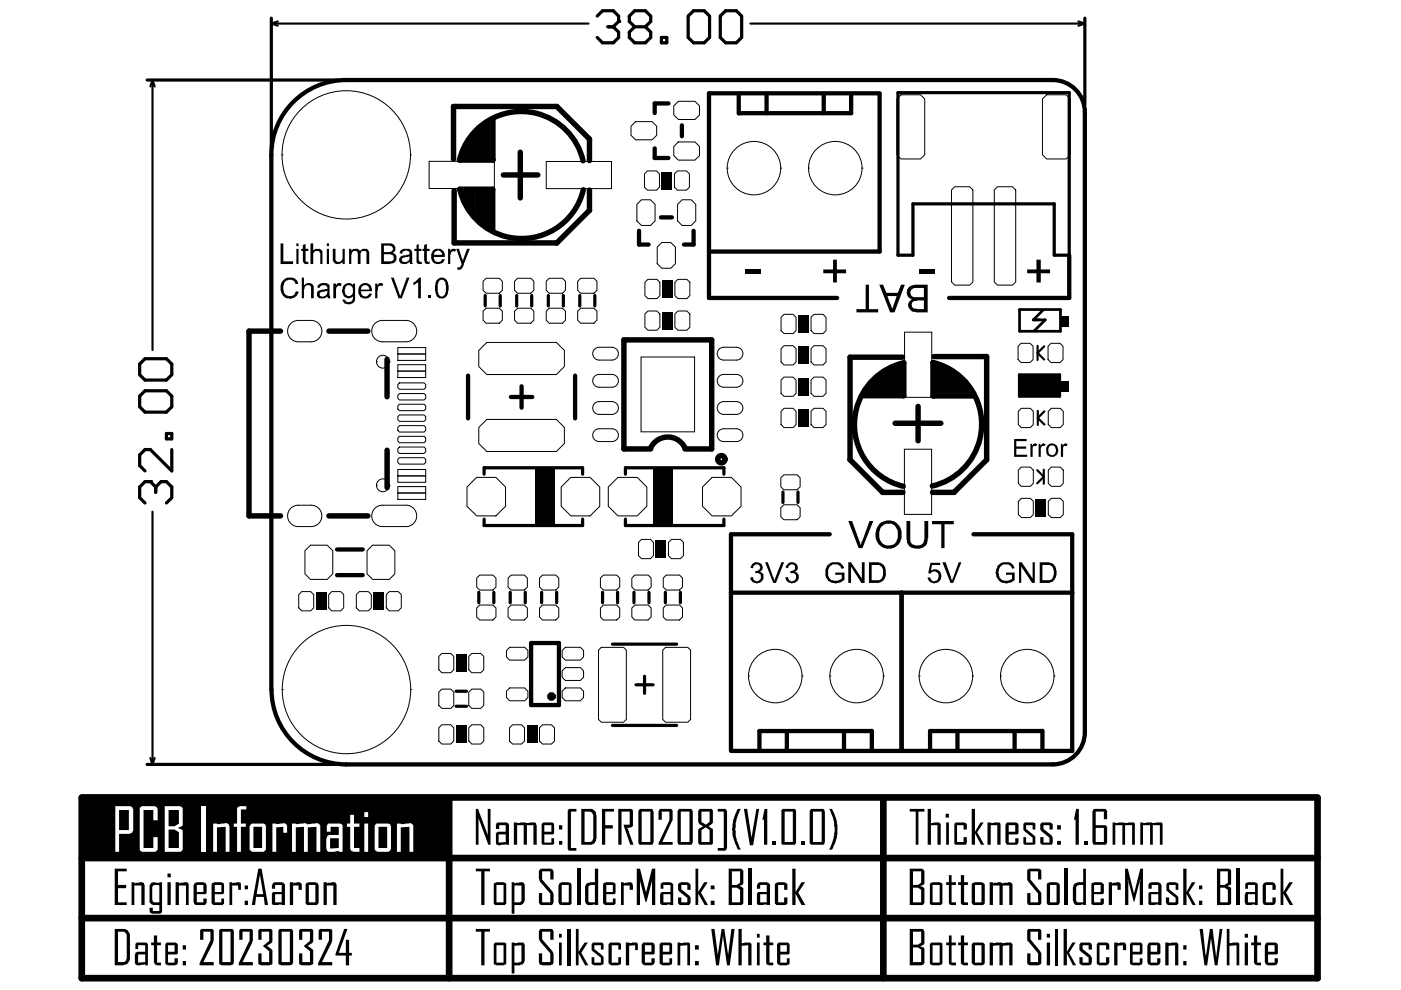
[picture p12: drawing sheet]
<svg xmlns="http://www.w3.org/2000/svg" width="297mm" height="210mm" viewBox="0 0 297 210" stroke-linecap="round" stroke-linejoin="round" font-family="sans-serif">
<g fill="none" stroke="#000" stroke-width=".21">
<path d="M59.8 32.8h.1M59.8 32.8a13.6 13.6 0 0 0 13.6 13.6 13.6 13.6 0 0 0 13.6-13.6M59.8 32.8a13.6 13.6 0 0 1 13.6-13.6 13.6 13.6 0 0 1 13.6 13.6M87 32.8h.1M91 34.2h13.8v5.8h-13.8zM115.8 34.2h13.9v5.8h-13.9zM133.8 26.8l.9-1h3.6l.9 1v1.9l-.9 .9h-3.6l-.9-.9zM136.6 36.9l.7-.7h1.9l.6 .7v2.8l-.6 .6h-1.9l-.7-.6zM142.9 31.1l.9-1h3.5l1 1v1.9l-1 1h-3.5l-.9-1zM142.9 22.4l.9-.9h3.5l1 .9v2l-1 .9h-3.5l-.9-.9zM143 36.9l.6-.7h1.9l.7 .7v2.8l-.7 .6h-1.9l-.6-.6zM154.2 35.7h.1"/>
<path d="M154.2 35.7a5.7 5.7 0 0 0 5.6 5.6 5.7 5.7 0 0 0 5.7-5.6M154.2 35.7a5.7 5.7 0 0 1 5.6-5.7 5.7 5.7 0 0 1 5.7 5.7M165.5 35.7h.1M171.4 35.7h.1M171.4 35.7a5.7 5.7 0 0 0 5.7 5.6 5.7 5.7 0 0 0 5.7-5.6M171.4 35.7a5.7 5.7 0 0 1 5.7-5.7 5.7 5.7 0 0 1 5.7 5.7M182.8 35.7h.1M190.2 21l.8-.9h4.2l.9 .9v11.8l-.9 .9h-4.2l-.8-.9zM202.4 39.6h3.2l.7 .7v19.5l-.7 .7h-3.2l-.7-.7v-19.5zM211.5 39.6h3.2l.6 .7v19.5l-.6 .7h-3.2l-.7-.7v-19.5zM221 21l.9-.9h4.1l.9 .9v11.8l-.9 .9h-4.1l-.9-.9zM102.4 59.6l.7-.6h2.8l.6 .6v1.9l-.6 .7h-2.8l-.7-.7z"/>
<path d="M109.1 59.6l.6-.6h2.8l.7 .6v1.9l-.7 .7h-2.8l-.6-.7zM115.8 59.6l.6-.6h2.9l.6 .6v1.9l-.6 .7h-2.9l-.6-.7zM122.5 59.6l.6-.6h2.8l.7 .6v1.9l-.7 .7h-2.8l-.6-.7zM135 43.3l1-.9h1.9l1 .9v3.5l-1 1h-1.9l-1-1zM136.7 59.9l.7-.7h1.9l.6 .7v2.8l-.6 .6h-1.9l-.7-.6zM139.3 52.4l1-1h1.9l1 1v3.5l-1 1h-1.9l-1-1zM143.1 59.9l.6-.7h1.9l.7 .7v2.8l-.7 .6h-1.9l-.6-.6zM143.7 43.3l.9-.9h1.9l1 .9v3.5l-1 1h-1.9l-.9-1zM61.6 68.6l.5-.4a7.9 7.9 0 0 1 4.5-.2 2.27 2.27 0 0 1 1.6 2.5 2.27 2.27 0 0 1-2.2 2h-2.8a2.27 2.27 0 0 1-2-1.4 2.27 2.27 0 0 1 .4-2.5zM79.5 68.6l1-.6 .6-.1h5a2.27 2.27 0 0 1 2.2 2.3 2.27 2.27 0 0 1-2.2 2.3h-5a2.27 2.27 0 0 1-2.1-1.4 2.27 2.27 0 0 1 .5-2.5zM79.8 76.7h.1M79.8 76.7a1.36 1.36 0 0 0 1.4 1.3 1.36 1.36 0 0 0 1.3-1.3"/>
<path d="M79.8 76.7a1.36 1.36 0 0 1 1.4-1.4 1.36 1.36 0 0 1 1.3 1.4M82.5 76.7h.1M84.4 75.1h5.9v1.3h-5.9zM84.4 73.7h5.9v1.4h-5.9zM84.4 78.7h5.9v1.3h-5.9zM84.4 77.3h5.9v1.4h-5.9zM101.5 74.3l1.7-1.7h14.8l1.7 1.7v3.4l-1.7 1.7h-14.8l-1.7-1.7zM103.1 65.4h2.8l.6 .6v1.9l-.6 .6h-2.8l-.7-.6v-1.9zM109.7 65.4h2.8l.7 .6v1.9l-.7 .6h-2.8l-.6-.6v-1.9zM116.4 65.4h2.9l.6 .6v1.9l-.6 .6h-2.9l-.6-.6v-1.9zM123.1 65.4h2.8l.7 .6v1.9l-.7 .6h-2.8l-.6-.6v-1.9zM125.9 79.9l.7-.4 .4-.1h2.7a1.36 1.36 0 0 1 1.4 1.3 1.36 1.36 0 0 1-1.4 1.4h-2.7a1.36 1.36 0 0 1-1.2-.7 1.36 1.36 0 0 1 .1-1.5z"/>
<path d="M125.9 74.2l.7-.5 .4-.1h2.7a1.36 1.36 0 0 1 1.4 1.4 1.36 1.36 0 0 1-1.4 1.3h-2.7a1.36 1.36 0 0 1-1.2-.7 1.36 1.36 0 0 1 .1-1.4zM135.9 75.7h11.4v15.9h-11.4zM136.7 66.6l.7-.7h1.9l.6 .7v2.8l-.6 .6h-1.9l-.7-.6zM143.1 66.6l.6-.7h1.9l.7 .7v2.8l-.7 .6h-1.9l-.6-.6zM152.3 79.9l.7-.4 .4-.1h2.8a1.36 1.36 0 0 1 1.3 1.3 1.36 1.36 0 0 1-1.3 1.4h-2.8a1.36 1.36 0 0 1-1.2-.7 1.36 1.36 0 0 1 .1-1.5zM152.3 74.2l.7-.5 .4-.1h2.8a1.36 1.36 0 0 1 1.3 1.4 1.36 1.36 0 0 1-1.3 1.3h-2.8a1.36 1.36 0 0 1-1.2-.7 1.36 1.36 0 0 1 .1-1.4zM165.6 73.9l.6-.6h1.9l.7 .6v2.8l-.7 .7h-1.9l-.6-.7zM165.6 67.3l.6-.7h1.9l.7 .7v2.8l-.7 .6h-1.9l-.6-.6zM172 73.9l.6-.6h1.9l.6 .6v2.8l-.6 .7h-1.9l-.6-.7zM172 67.3l.6-.7h1.9l.6 .7v2.8l-.6 .6h-1.9l-.6-.6zM191.8 70.4h5.7v13.9h-5.7zM215.9 73.4l.6-.6h1.9l.6 .6v2.8l-.6 .7h-1.9l-.6-.7z"/>
<path d="M222.2 73.4l.6-.6h1.9l.7 .6v2.8l-.7 .7h-1.9l-.6-.7zM84.4 99.5h5.9v1.4h-5.9zM84.4 95.1l.3-.3h5.2l.4 .3v.7l-.4 .3h-5.2l-.3-.3zM84.4 92.9l.3-.4h5.2l.4 .4v.6l-.4 .4h-5.2l-.3-.4zM84.4 90.6l.3-.4h5.2l.4 .4v.7l-.4 .3h-5.2l-.3-.3zM84.4 86.1l.3-.4h5.2l.4 .4v.6l-.4 .4h-5.2l-.3-.4zM84.4 83.8l.3-.4h5.2l.4 .4v.7l-.4 .3h-5.2l-.3-.3zM84.4 81.5l.3-.3h5.2l.4 .3v.7l-.4 .3h-5.2l-.3-.3zM84.4 97.4l.3-.4h5.2l.4 .4v.7l-.4 .3h-5.2l-.3-.3zM84.4 88.3l.3-.3h5.2l.4 .3v.7l-.4 .3h-5.2l-.3-.3zM101.5 90.6l1.7-1.7h14.8l1.7 1.7v3.4l-1.7 1.7h-14.8l-1.7-1.7zM125.9 91.5l.7-.5 .4-.1h2.7a1.36 1.36 0 0 1 1.4 1.4 1.36 1.36 0 0 1-1.4 1.3h-2.7a1.36 1.36 0 0 1-1.2-.7 1.36 1.36 0 0 1 .1-1.4z"/>
<path d="M125.9 85.7l.7-.5 .4-.1h2.7a1.36 1.36 0 0 1 1.4 1.4 1.36 1.36 0 0 1-1.4 1.4h-2.7a1.36 1.36 0 0 1-1.2-.8 1.36 1.36 0 0 1 .1-1.4zM152.3 91.5l.7-.5 .4-.1h2.8a1.36 1.36 0 0 1 1.3 1.4 1.36 1.36 0 0 1-1.3 1.3h-2.8a1.36 1.36 0 0 1-1.2-.7 1.36 1.36 0 0 1 .1-1.4zM152.3 85.7l.7-.5 .4-.1h2.8a1.36 1.36 0 0 1 1.3 1.4 1.36 1.36 0 0 1-1.3 1.4h-2.8a1.36 1.36 0 0 1-1.2-.8 1.36 1.36 0 0 1 .1-1.4zM165.6 80.6l.6-.6h1.9l.7 .6v2.8l-.7 .6h-1.9l-.6-.6zM165.6 87.2l.6-.6h1.9l.7 .6v2.8l-.7 .7h-1.9l-.6-.7zM172 80.6l.6-.6h1.9l.6 .6v2.8l-.6 .6h-1.9l-.6-.6zM172.6 86.6h1.9l.6 .6v2.8l-.6 .7h-1.9l-.6-.7v-2.8zM191.8 95.2h5.7v13.9h-5.7zM215.9 87.2l.6-.6h1.9l.7 .6v2.8l-.7 .7h-1.9l-.6-.7zM215.9 99.7l.6-.7h1.9l.7 .7v2.8l-.7 .6h-1.9l-.6-.6zM222.3 87.2l.6-.6h1.9l.6 .6v2.8l-.6 .7h-1.9l-.6-.7zM222.3 99.7l.6-.7h1.9l.6 .7v2.8l-.6 .6h-1.9l-.6-.6z"/>
<path d="M61.6 107.8l.5-.4a7.9 7.9 0 0 1 4.5-.2 2.27 2.27 0 0 1 1.6 2.5 2.27 2.27 0 0 1-2.2 1.9h-2.8a2.27 2.27 0 0 1-2-1.4 2.27 2.27 0 0 1 .4-2.4zM64.7 116.8l1.1-1.2h3.6l1.2 1.2v4.9l-1.2 1.1h-3.6l-1.1-1.1zM77.8 116.8l1.2-1.2h3.5l1.2 1.2v4.9l-1.2 1.1h-3.5l-1.2-1.1zM79.5 107.8l1-.6 .6-.1h5a2.27 2.27 0 0 1 2.2 2.3 2.27 2.27 0 0 1-2.2 2.2h-5a2.27 2.27 0 0 1-2.1-1.3 2.27 2.27 0 0 1 .5-2.5zM79.8 102.9h.1M79.8 102.9a1.36 1.36 0 0 0 1.4 1.4 1.36 1.36 0 0 0 1.3-1.4M79.8 102.9a1.36 1.36 0 0 1 1.4-1.4 1.36 1.36 0 0 1 1.3 1.4M82.5 102.9h.1M84.4 103.2h5.9v1.3h-5.9zM84.4 100.9h5.9v1.4h-5.9zM84.4 104.5h5.9v1.4h-5.9zM99 103.3l2.1-2.1h4l2.1 2.1v4l-2.1 2.1h-4l-2.1-2.1z"/>
<path d="M119 103.3l2-2.1h4.1l2.1 2.1v4l-2.1 2.1h-4.1l-2-2.1zM129 103.3l2-2.1h4.1l2 2.1v4l-2 2.1h-4.1l-2-2.1zM135.4 115l.6-.6h1.9l.6 .6v2.8l-.6 .7h-1.9l-.6-.7zM141.7 115l.7-.6h1.9l.6 .6v2.8l-.6 .7h-1.9l-.7-.7zM148.9 103.3l2.1-2.1h4.1l2 2.1v4l-2 2.1h-4.1l-2.1-2.1zM165.6 107.7l.6-.7h2.8l.6 .7v1.9l-.6 .6h-2.8l-.6-.6zM165.6 101.3l.6-.6h2.8l.6 .6v1.9l-.6 .6h-2.8l-.6-.6zM215.9 106.3l.6-.6h1.9l.7 .6v2.8l-.7 .6h-1.9l-.6-.6zM222.3 106.3l.6-.6h1.9l.6 .6v2.8l-.6 .6h-1.9l-.6-.6zM64 125.4h1.9l.6 .7v2.8l-.6 .6h-1.9l-.7-.6v-2.8zM70.3 125.4h1.9l.7 .7v2.8l-.7 .6h-1.9l-.6-.6v-2.8zM76.2 125.4h1.9l.6 .7v2.8l-.6 .6h-1.9l-.7-.6v-2.8z"/>
<path d="M81.9 126.1l.6-.7h1.9l.7 .7v2.8l-.7 .6h-1.9l-.6-.6zM93 139.2l.7-.6h1.9l.6 .6v2.8l-.6 .6h-1.9l-.7-.6zM99.4 139.2l.6-.6h1.9l.7 .6v2.8l-.7 .6h-1.9l-.6-.6zM101.1 128.9l.6-.6h2.8l.7 .6v1.9l-.7 .7h-2.8l-.6-.7zM101.1 122.6l.6-.7h2.8l.7 .7v1.9l-.7 .6h-2.8l-.6-.6zM107.4 137.9l.7-.7h3.1l.7 .7v1.4l-.7 .7h-3.1l-.7-.7zM107.7 128.9l.7-.6h2.8l.6 .6v1.9l-.6 .7h-2.8l-.7-.7zM107.7 122.6l.7-.7h2.8l.6 .7v1.9l-.6 .6h-2.8l-.7-.6zM114.4 128.9l.6-.6h2.8l.7 .6v1.9l-.7 .7h-2.8l-.6-.7zM114.4 122.6l.6-.7h2.8l.7 .7v1.9l-.7 .6h-2.8l-.6-.6zM119.2 137.9l.7-.7h3.1l.7 .7v1.4l-.7 .7h-3.1l-.7-.7zM126.9 137.8l.6-.5h4.7l.6 .5v14.7l-.6 .6h-4.7l-.6-.6z"/>
<path d="M127.3 128.9l.6-.6h2.9l.6 .6v1.9l-.6 .7h-2.9l-.6-.7zM127.3 122.6l.6-.7h2.9l.6 .7v1.9l-.6 .6h-2.9l-.6-.6zM134 128.9l.6-.6h2.8l.6 .6v1.9l-.6 .7h-2.8l-.6-.7zM134 122.6l.6-.7h2.8l.6 .7v1.9l-.6 .6h-2.8l-.6-.6zM140.5 137.8l.6-.5h4.7l.6 .5v14.7l-.6 .6h-4.7l-.6-.6zM140.6 128.9l.7-.6h2.8l.6 .6v1.9l-.6 .7h-2.8l-.7-.7zM140.6 122.6l.7-.7h2.8l.6 .7v1.9l-.6 .6h-2.8l-.7-.6zM59.8 146.2h.1M59.8 146.2a13.6 13.6 0 0 0 13.7 13.6 13.6 13.6 0 0 0 13.6-13.6M59.8 146.2a13.6 13.6 0 0 1 13.7-13.6 13.6 13.6 0 0 1 13.6 13.6M87.1 146.2h.1M93 154.3l.7-.6h1.9l.6 .6v2.8l-.6 .7h-1.9l-.7-.7z"/>
<path d="M93 146.7l.7-.6h1.9l.6 .6v2.9l-.6 .6h-1.9l-.7-.6zM99.4 154.3l.6-.6h1.9l.7 .6v2.8l-.7 .7h-1.9l-.6-.7zM99.4 146.7l.6-.6h1.9l.7 .6v2.9l-.7 .6h-1.9l-.6-.6zM107.4 146.5l.7-.6h3.1l.7 .6v1.4l-.7 .7h-3.1l-.7-.7zM108 154.3l.7-.6h1.9l.6 .6v2.8l-.6 .7h-1.9l-.7-.7zM114.4 154.3l.6-.6h1.9l.7 .6v2.8l-.7 .7h-1.9l-.6-.7zM119.2 146.5l.7-.6h3.1l.7 .6v1.4l-.7 .7h-3.1l-.7-.7zM119.2 142.2l.7-.6h3.1l.7 .6v1.4l-.7 .7h-3.1l-.7-.7zM158.7 143.3h.1M158.7 143.3a5.7 5.7 0 0 0 5.7 5.7 5.7 5.7 0 0 0 5.6-5.7M158.7 143.3a5.7 5.7 0 0 1 5.7-5.6 5.7 5.7 0 0 1 5.6 5.6M170 143.3h.1"/>
<path d="M175.9 143.3h.1M175.9 143.3a5.7 5.7 0 0 0 5.7 5.7 5.7 5.7 0 0 0 5.7-5.7M175.9 143.3a5.7 5.7 0 0 1 5.7-5.6 5.7 5.7 0 0 1 5.7 5.6M187.3 143.3h.1M194.9 143.3h.1M194.9 143.3a5.7 5.7 0 0 0 5.6 5.7 5.7 5.7 0 0 0 5.7-5.7M194.9 143.3a5.7 5.7 0 0 1 5.6-5.6 5.7 5.7 0 0 1 5.7 5.6M206.2 143.3h.1M212.1 143.3h.1M212.1 143.3a5.7 5.7 0 0 0 5.7 5.7 5.7 5.7 0 0 0 5.7-5.7M212.1 143.3a5.7 5.7 0 0 1 5.7-5.6 5.7 5.7 0 0 1 5.7 5.6M223.5 143.3h.1"/>
</g>
<g fill="none" stroke="#000" stroke-width=".68">
<path d="M190.4 19.6h36.3v34.5h-3.2v-10.9h-29.9v10.9h-3.2zM102.9 62.7v2.2M106.1 62.7v2.2M109.5 62.7v2.2M112.7 62.7v2.2M116.3 62.7v2.2M119.4 62.7v2.2M122.9 62.7v2.2M126.1 62.7v2.2M102.6 100.5v-1.3h20.9v1.3M102.6 110.1v1.3h20.9v-1.3M132.6 100.5v-1.3h20.9v1.3"/>
<path d="M132.6 110.1v1.3h20.9v-1.3M166 104.3v2.2M169.2 104.3v2.2M101.5 125.6v2.2M104.7 125.6v2.2M108.2 125.6v2.2M111.4 125.6v2.2M114.8 125.6v2.2M118 125.6v2.2M127.8 125.6v2.2M129.8 136.6h13.7M130.9 125.6v2.2"/>
<path d="M134.4 125.6v2.2M137.6 125.6v2.2M141.1 125.6v2.2M144.3 125.6v2.2M96.7 146.6h2.2M96.7 149.7h2.2M129.8 153.8h13.7M134.8 145.2h3.7M136.7 143.4v3.6"/>
</g>
<g fill="none" stroke="#000" stroke-width="1.2">
<path d="M96.2 33.7v-11.1h21.9l6.9 6.9v4.5M98.4 31.6v2.1M99.3 29.8v3.9M100.4 28.5v5.2M101.5 27.1v6.5M102.5 26.6v7.1M103.5 26.2v7.6M104.5 25.4v8.5h-7.1a13.5 13.5 0 0 1 13.2-10.3 13.5 13.5 0 0 1 13 10.5M106.7 37.1h7.3M110.3 32.3v9.7M96.3 40.4v11.1h21.8M98.3 40.4v2.1"/>
<path d="M99.3 40.4v3.9M100.3 40.4v5.2M101.4 40.3v6.5M102.5 40.4v7.1M103.4 40.3v7.6M118.1 51.5h.1M123.7 40.2a13.5 13.5 0 0 1-13.2 10.4 13.5 13.5 0 0 1-13-10.5h7v8.6M125 40.3v4.3l-6.9 6.9M59.5 70.2h-6.7v39.2h6.7M69.7 70.2h8.3M82.1 76.2v7.9M186.2 79.8h5.2"/>
<path d="M189.3 77.8h2.1M191.4 75.7h-11.2v21.8M191.4 78.7h-3.9M198 75.6h11.2v21.9l-6.9 6.9h-4.6M198 77.8h2.2M198.1 79.8h5.1M202 78.8h-4M82.1 95.4v8M138 95.2h-5.7v-23.1h18.6v23.1h-5.7M138 95a4 4 0 0 1 3.6-2.3 4 4 0 0 1 3.6 2.3M180.2 97.5l6.9 6.9h4.3M180.2 97.5h.1"/>
<path d="M183.1 83.9h8.5v-7a13.4 13.4 0 0 0-10.4 13.1 13.4 13.4 0 0 0 10.3 13.1M183.8 82.9h7.6M184.2 81.9h7.2M184.9 80.8h6.6M189.8 89.7h9.7M194.7 86.2v7.3M198 82.9h7.6M198.1 81.9h7.1M198.1 80.9h6.6M206.3 83.9h-8.5v-7a13.4 13.4 0 0 1 10.3 13.1 13.4 13.4 0 0 1-10.4 13M69.7 109.4h8.3"/>
<circle cx="152.9" cy="97.4" r=".77"/>
</g>
<g fill="none" stroke="#000" stroke-width=".91">
<path d="M162.5 19.9v4.1M186.5 19.8h-36.2v43.4h27.2M186.5 19.9v33.4h-36.2M138.8 31.5v2h2.9M141.7 21.9h-2.9v2.1M144.6 26.6v2.3M156.6 20.2v3.8M174.6 20.2v3.8M180.5 20v4h-23.8M135.5 48.9v2.9h2M140.1 46.1h2.3M147.1 48.9v2.9h-2.1"/>
<path d="M226.7 54.1v9.1h-25.5M99.2 79.6v9.1M121.9 79.6v9.1M108.3 84.2h4.6M110.6 81.9v4.5M71.5 116.5h5.4M175.9 113.3h-20.9v45.8M206.4 113.3h20.9v45.9h-72.3M71.5 121.9h5.4M112.6 136.3h5.9v13.2h-5.9zM155 125.7h72.3M191.2 125.7v33.5"/>
<path d="M57.5 146.2v-113.4a15.9 15.9 0 0 1 15.9-15.8h149.8a6.8 6.8 0 0 1 6.8 6.8v131.5a6.8 6.8 0 0 1-6.8 6.8h-149.7a15.9 15.9 0 0 1-15.9-15.9M166.8 155v3.8M178.9 155v4.1M184.8 155h-23.8v4M184.8 155v3.8M203 155v3.8M215.1 155v4.1M221 155h-23.8v4M221 155v3.8"/>
</g>
<path d="M216.1 79.4h8.6v4.6h-8.6zM216.2 65.6h8.6v4.6h-8.6zM221.2 65.7l-2.1 2.1h2.5l-2.3 2.3" fill="none" stroke="#000" stroke-width=".58"/>
<path d="M220 73.3v3M220 87.1v3M221.3 99.6v3" fill="none" stroke="#000" stroke-width=".45"/>
<path d="M221.4 73.4l-1.4 1.4 1.4 1.4M219.9 99.7l1.4 1.4-1.4 1.4M221.4 87.2l-1.4 1.4 1.4 1.4" fill="none" stroke="#000" stroke-width=".46"/>
<g fill="#000">
<path d="M140.3 36.5h2.2v3.6h-2.2z" fill-rule="evenodd"/>
<path d="M140.4 59.5h2.2v3.6h-2.2z" fill-rule="evenodd"/>
<path d="M140.4 66.2h2.2v3.6h-2.2z" fill-rule="evenodd"/>
<path d="M169.2 66.9h2.3v3.6h-2.3z" fill-rule="evenodd"/>
<path d="M169.2 73.5h2.3v3.7h-2.3z" fill-rule="evenodd"/>
<path d="M216.1 79.4h8.6v4.6h-8.6z" fill-rule="evenodd"/>
<path d="M224.8 67h1.9v2.2h-1.9z" fill-rule="evenodd"/>
<path d="M138.5 99h4v12.4h-4z" fill-rule="evenodd"/>
<path d="M169.2 80.2h2.3v3.6h-2.3z" fill-rule="evenodd"/>
<path d="M169.2 86.8h2.3v3.6h-2.3z" fill-rule="evenodd"/>
<path d="M224.7 80.7h1.9v2.3h-1.9z" fill-rule="evenodd"/>
<path d="M113.6 99.2h4v12.4h-4z" fill-rule="evenodd"/>
<path d="M139 114.6h2.3v3.6h-2.3z" fill-rule="evenodd"/>
<path d="M219.5 105.9h2.3v3.6h-2.3z" fill-rule="evenodd"/>
<path d="M67 125.7h2.2v3.6h-2.2z" fill-rule="evenodd"/>
<path d="M79.2 125.7h2.2v3.6h-2.2z" fill-rule="evenodd"/>
<path d="M96.7 138.8h2.2v3.6h-2.2z" fill-rule="evenodd"/>
<path d="M96.7 153.9h2.2v3.6h-2.2z" fill-rule="evenodd"/>
<path d="M111.7 153.9h2.2v3.6h-2.2z" fill-rule="evenodd"/>
<path d="M17.3 169.5h77.4v12.5h-77.4z" fill-rule="evenodd"/>
</g>
<g fill="#000">
<path d="M59.5 51.6h.6v3.8h2v.6h-2.6zM64.2 52l.6-.3v1.1h.6v.4h-.6v1.9a.35 .35 0 0 0 .2 .3 .35 .35 0 0 0 .4 0v.6a.8 .8 0 0 1-.9-.1 .8 .8 0 0 1-.3-.8v-1.9h-.3v-.4h.3zM65.8 51.6h.6v1.5a1.25 1.25 0 0 1 2 .2v2.7h-.5v-2.1a.78 .78 0 0 0-.9-.7 .78 .78 0 0 0-.6 1.1v1.7h-.6zM70.6 52.8h.5v1.7a.76 .76 0 0 0 .3 .9 .76 .76 0 0 0 1-.1l.2-.5v-2h.5v3.2h-.5v-.5a1.13 1.13 0 0 1-1.2 .5 1.13 1.13 0 0 1-.8-1.1zM74 52.8h.5v.4v-.1a1.38 1.38 0 0 1 1.7-.1l.1 .2a1.15 1.15 0 0 1 1.9 0l.1 2.8h-.6v-2.1a.6 .6 0 0 0-.3-.7 .6 .6 0 0 0-.7 .1l-.3 .4v2.3h-.5v-2.2a.64 .64 0 0 0-.7-.6 .64 .64 0 0 0-.6 .7l-.1 .1v2h-.5zM88.3 52l.5-.3v1.1h.6v.4h-.6v2l.2 .3h.4v-.1l.1 .6h-.1a.76 .76 0 0 1-.9-.1 .76 .76 0 0 1-.2-.8v-1.9h-.4v-.4h.4zM89.9 52l.6-.3v1.1h.6v.4h-.6v1.9a.35 .35 0 0 0 .2 .3 .35 .35 0 0 0 .4 0v.6h-.5a.59 .59 0 0 1-.6-.7h-.1v-2.1h-.3v-.4h.3zM95 52.8h.5v.4l.3-.4 .9 .1-.2 .4h-.2a.5 .5 0 0 0-.6 .1 .5 .5 0 0 0-.1 .5l-.1 .1v2h-.5zM96.7 52.8h.6l.8 2.5 .9-2.5h.6l-1.3 3.2a1.5 1.5 0 0 1-1 1.2l-.3-.1v-.4h.1a.79 .79 0 0 0 .8-.6zM158.1 57h3.3v1.1h-3.3zM174.6 57.1h2v-2h.8v2h2v.8h-2v2h-.8v-2h-2zM194.8 57h3.4v1.1h-3.4z"/>
<path d="M219.7 55.1h1v2h1.9v.8h-1.9v2h-1v-2h-1.9v-.8h1.9zM59.7 59.8a2.13 2.13 0 0 1 3-.6v.1a.62 .62 0 0 1 .5 .7l.1 .1-.6 .1a1.3 1.3 0 0 0-1.3-.9 1.3 1.3 0 0 0-1.2 1.2 1.83 1.83 0 0 0 .4 2 1.31 1.31 0 0 0 2.1-.8l.6 .2a1.96 1.96 0 0 1-3.2 .9 2.84 2.84 0 0 1-.4-3zM64 58.9h.4v1.6a1.15 1.15 0 0 1 1.4-.4 1.15 1.15 0 0 1 .7 1.2v1.9h-.6v-1.9a.71 .71 0 0 0-.5-.8 .71 .71 0 0 0-.8 .4l-.2 2.3h-.4zM70.7 60.1h.5v.5a.82 .82 0 0 1 1-.6l.2 .1-.1 .6a.71 .71 0 0 0-.8 .1 .71 .71 0 0 0-.3 .7v1.7h-.5zM79.6 60.1h.4v.5l.1-.1a.62 .62 0 0 1 1.1-.4h.1l-.3 .6-.2-.1a.61 .61 0 0 0-.7 .2 .61 .61 0 0 0 0 .7l-.1 .1v1.6h-.4zM82.9 58.9h.6l1.4 3.9 1.3-3.9h.6l-1.6 4.3h-.7zM87.6 59.9l.8-.5 .5-.5h.3v4.3h-.5v-3.4l-1.1 .7zM90.8 62.7h.6v.5h-.6zM183.5 60.4h.7v5.1h2v.7h-4.6v-.7h1.9zM215 93.1h2.7v.4h-2.2v1.2h2.1v.4h-2.1v1.3h2.3v.5h-2.8zM218.5 94.1h.3v.5l.3-.4a.46 .46 0 0 1 .8 0l-.3 .4a.63 .63 0 0 0-.7 .8v1.5h-.4zM220.2 94.1h.4v.5l.2-.4a.58 .58 0 0 1 .9 0l-.3 .4a.59 .59 0 0 0-.7 .5v1.8h-.5z"/>
<path d="M224.9 94.1h.4v.5l.2-.4a.46 .46 0 0 1 .8 0l-.1 .4h-.3a.44 .44 0 0 0-.5 .5v1.8h-.5zM179.9 110.5h.8l1.8 5.1 .1-.6 1.8-4.5h.8l-2.3 5.7h-.9zM192.2 110.5h.8v3.3a1.39 1.39 0 0 0 1.6 1.8 1.26 1.26 0 0 0 1.3-.9l.1-4.2h.8v3.6h-.1a2.04 2.04 0 0 1-2.6 2.2 2.12 2.12 0 0 1-1.9-2.4zM197.6 110.5h4.6v.7h-1.9v5h-.7v-5h-2zM159.6 119.4h.1a1.29 1.29 0 0 1 1.3-.1 1.29 1.29 0 0 1 .8 1.2l-.4 .6-.3 .1 .1 .1a1.14 1.14 0 0 1 .3 1.9l-.1 .2a1.46 1.46 0 0 1-2.2-.4l-.1-.6 .5-.1a.9 .9 0 0 0 1.2 .8 .9 .9 0 0 0 .3-1.5l-1-.1v-.4a.8 .8 0 0 0 .9-.3 .8 .8 0 0 0 .1-.9 .8 .8 0 0 0-.9-.2 .8 .8 0 0 0-.5 .8l-.6-.1zM162.2 119.2h.6l1.1 3.2h.2l.1 .7 1.5-3.9h.5l-1.7 4.4h-.6zM167.1 119.4a1.31 1.31 0 0 1 2 .9 .82 .82 0 0 1-.3 .9l-.2 .1a1.1 1.1 0 0 1 .8 .9 1.1 1.1 0 0 1-.5 1l-.3 .4h-.3a1.34 1.34 0 0 1-1.6-.6l-.2-.6 .6-.1a.88 .88 0 0 0 .8 1 .88 .88 0 0 0 .9-.9 .88 .88 0 0 0-.8-.9h-.5l.1-.4a.75 .75 0 0 0 .9-.5 .75 .75 0 0 0-.3-.9l-.8 .1-.3 .7-.5-.1zM175.4 119.9a2.44 2.44 0 0 1 2.8-.5l.7 .9v.2l-.5 .1a1.36 1.36 0 0 0-1.9-.9 2.02 2.02 0 0 0-.9 2.2 1.54 1.54 0 0 0 2.4 1l.5-.2v-.8h-1.4v-.5h1.9v1.6h-.1a2.4 2.4 0 0 1-3.5-.2 2.64 2.64 0 0 1-.2-2.5zM179.9 119.2h.5l2.3 3.5v-3.5h.6v4.4h-.7l-2.2-3.5v3.5h-.5zM197.3 119.3h2v.5h-1.7l-.2 1.1a1.42 1.42 0 0 1 1.5 0 1.42 1.42 0 0 1 .7 1.4v.1a1.56 1.56 0 0 1-1.2 1.2 1.56 1.56 0 0 1-1.6-.6l-.1-.6h.6a.84 .84 0 0 0 .6 .8 .84 .84 0 0 0 .9-.3 1.05 1.05 0 0 0 .1-1.3 1.05 1.05 0 0 0-1.2-.4l-.4 .4-.5-.1zM199.8 119.2h.7l1.4 3.9 1.4-3.9h.5l-1.7 4.4h-.6zM211.4 120a2.37 2.37 0 0 1 3.2-.4l.3 .3 .2 .6-.5 .1a1.4 1.4 0 0 0-2-.8 .75 .75 0 0 0-.7 .7l-.1 .3a2.23 2.23 0 0 0 .7 2.2 2.09 2.09 0 0 0 2.1-.3v-.8h-1.3v-.5h1.8v1.6h-.1a2.28 2.28 0 0 1-3.7-.6 2.71 2.71 0 0 1 .1-2.4z"/>
<path d="M216.1 119.2h.5l2.3 3.5v-3.5h.5v4.4h-.6l-2.3-3.5v3.5h-.4zM100.9 171.5h.4l2.1 5.5v-5.5h.6v7.6h-.5l-2-5.6v5.6h-.6zM108.9 174.4h.7v.1l3.2-.1a.69 .69 0 0 1 1 .6v4.1h-.7v-4.1h-1.4v4.1h-.7v-4.1h-1.4v4.1h-.7zM127.6 171.5h2.6v.6h-1.9v2.9h1.6v.6h-1.6v3.5h-.7zM131.1 171.5h2.5a.46 .46 0 0 1 .6 .6v3l-.2 .2a.72 .72 0 0 1-1 .1l1.3 3.7h-.7l-1.4-4v-.3h1.3v-2.7h-1.7v7h-.7zM139.7 171.7l.3-.2h2a.46 .46 0 0 1 .6 .6v1.8l-2.2 4.6h2.2v.6h-3v-.3l2.3-4.9v-1.8h-1.6v1.7h-.7zM152.2 171.5h1.6l.3 .5v7.9l-.3 .5h-1.6v-.6h1.3v-7.7h-1.3zM157.7 171.5h.7l.9 6.6 1.1-6.6h.5l-1.2 7.7h-.7zM162.1 171.5h.6v7.6h-.7v-5.3h-.4zM163.8 178.3h.7v.8h-.7zM169.8 178.3h.8v.8h-.8zM175.8 171.5h.6a8.7 8.7 0 0 1 0 8.6h-.6l.2-.5a8.3 8.3 0 0 0 0-7.6z"/>
<path d="M192.9 171.5h3.1v.6h-1.3v7h-.6v-7h-1.2zM196.7 171.5h.7v3l1.1-.1a.63 .63 0 0 1 1 .6v4.1h-.7v-4.1h-1.4v4.1h-.7zM202.3 174.6l.3-.2h1.8a.58 .58 0 0 1 .6 .6v.9h-.7v-.9h-1.4v3.5h1.4v-1h.7l-.1 1.5-.1 .1h-2.2l-.3-.2zM206 171.5h.7v4.8l1.2-1.9h.7l-1.4 2.1 1.5 2.6h-.7l-1.3-2.4v2.4h-.7zM209.4 174.4h.7v.1l1.3-.1a.5 .5 0 0 1 .6 .1 .5 .5 0 0 1 .1 .5v4.1h-.7v-4.1h-1.3v4.1h-.7zM217 174.6l.2-.2h1.7a.46 .46 0 0 1 .6 .6v.9h-.6v-.9h-1.3v.8l1.9 1.6v1.5l-.2 .2h-2.1l-.2-.2v-1.4h.6v1.1h1.3v-1l-1.9-1.6zM220.6 174.7l.3-.3h1.7a.58 .58 0 0 1 .6 .6v.9h-.7v-.9h-1.3v.8l1.9 1.5 .1 .3-.1 1.4-.1 .1h-2.1l-.3-.3v-1.3h.6v1.1h1.3v-1l-1.8-1.5zM228.2 171.5h.5v7.6h-.7v-5.3h-.3zM229.8 178.3h.8v.8h-.8zM235.9 174.4h.6v.1l3.3-.1a.53 .53 0 0 1 .6 0 .53 .53 0 0 1 .2 .6v4.1h-.6v-4.1h-1.5v4.1h-.5v-4.1h-1.5v4.1h-.6zM241.8 174.4h.5v.1l3.4-.1a.53 .53 0 0 1 .6 0 .53 .53 0 0 1 .2 .6v4.1h-.6v-4.1h-1.5v4.1h-.6v-4.1h-1.5v4.1h-.5zM100.9 197h3v.5h-1.2v7.2h-.7v-7.2h-1.1z"/>
<path d="M100.9 184.2h3v.5h-1.2v7.2h-.7v-7.2h-1.1zM114.4 184.4l.3-.2h2.2l.5 .4v1.9h-.7v-1.8h-1.8v1.8l2.4 2.6 .1 .4v1.9l-.4 .5h-2.4l-.3-.5v-2h.6v1.9h1.8v-1.8l-2.3-2.8-.1-.3zM120.5 171.6l.1-.1h1.6v.6h-1.1v7.7h1.1v.6h-1.4a.44 .44 0 0 1-.4-.6v-8zM122.3 184.2h.7v7.7h-.7zM131.7 187.1h.5v.2l1.1-.2a.82 .82 0 0 1 .9 .5v1.1h-.7v-1h-1.3v4.2h-.5zM135 184.2h.7l1.3 5.3 1.2-5.3h.7v7.7h-.7v-5.3l.1-.2-1.2 4.8h-.2l-1.3-4.8 .1 .1v5.4h-.7zM143.9 187.3l.4-.2h1.5l.6 .5v1.1h-.7v-1.1h-1.2v.9l1.7 1.4 .2 .4v1.1l-.3 .5h-2l-.3-.4v-1.2h.7v1h1.2v-.9l-1.7-1.4-.2-.3zM147.5 184.2h.5v4.9l1.3-2h.7l-1.4 2.1 1.5 2.7h-.7l-1.4-2.4v2.4h-.5zM150.8 197h.7l.7 6.1 .8-6.1h.6l.8 6.1 .7-6.1h.7l-1.1 7.7h-.6l-.8-6.2-.9 6.2h-.6zM156.4 171.5h.6l-.2 .6a8.7 8.7 0 0 0-.5 6.3l.7 1.6v.1h-.6a8.7 8.7 0 0 1-.2-8.3zM158.8 184.2h.6v7.7h-.6zM164.4 187.3l.5-.2h1.5l.5 .3v1.3h-.7v-1.1h-1.2v3.7h1.2v-1h.7v1.2l-.3 .4h-2l-.3-.4v-4z"/>
<path d="M168 184.2h.7v4.9l1.2-2h.7l-1.4 2.1 1.5 2.7h-.8l-1.2-2.4v2.4h-.7zM32.6 198.3h.7v1.5h.8v.6h-.8v3.7h.8v.6h-.9l-.6-.6v-3.7h-.5v-.6h.5zM42.4 197.2l.3-.2h2.1a.44 .44 0 0 1 .5 .5l-.1 2.3-2.1 4.2h2.2v.7h-3v-.5l2.3-4.8v-1.9h-1.5v1.8h-.7zM50.7 197.2l.3-.2h2.1a.44 .44 0 0 1 .5 .5l-.1 2.3-2.1 4.2h2.2v.7h-3v-.5l2.3-4.8v-1.9h-1.5v1.8h-.7zM54.8 197.2l.2-.2h2.3a.44 .44 0 0 1 .5 .5v2.1l-.3 .4-.9 .5 1.2 .9v2.9l-.6 .4h-1.9a.58 .58 0 0 1-.5-.6v-2h.7v1.9h1.6v-2.3l-1.3-1.1 1.3-1.1v-2h-1.6v1.8h-.7zM63.4 197.2l.2-.2h2.3a.44 .44 0 0 1 .5 .5v2.1l-.2 .4-.9 .5 1.1 .9v2.9l-.6 .4h-1.8a.58 .58 0 0 1-.6-.6v-2h.7v1.9h1.6v-2.3l-1.3-1.1 1.3-1.1v-2h-1.6v1.8h-.7zM67.6 197.2l.2-.2h2.2a.44 .44 0 0 1 .4 .5l-.1 2.3-2 4.2h2.1v.7h-3v-.5l2.4-4.8v-1.9h-1.5v1.8h-.7zM73 197h.7l-1.9 5h1.5v-2.7h.7v2.7h.6v.6h-.6v2.1h-.7v-2.1h-2.2v-.3zM114.4 197.2l.2-.2h2.4l.4 .4v1.9h-.7v-1.8h-1.8v1.6l2.2 2.6 .3 .4v2l-.3 .5-2.3 .1-.4-.3-.1-2.3h.6v1.9h1.8v-1.9l-2.3-2.6-.1-.4zM120.2 197h.7v7.7h-.7zM122.1 197h.6v4.8l1.2-2h.7l-1.4 2.2 1.5 2.7h-.6l-1.4-2.6v2.6h-.6zM125.7 199.8h1.7a.46 .46 0 0 1 .6 .6v.9h-.6v-.9h-1.4v.8l2 1.6v1.5l-.6 .4h-1.5l-.5-.4v-1.4h.6v1.2h1.4v-1l-1.8-1.4-.2-1.5z"/>
<path d="M129 200.2l.4-.4h1.7a.46 .46 0 0 1 .6 .6v.9h-.6v-.9h-1.4v3.7h1.4v-1.2h.6v1.4l-.6 .4h-1.5l-.6-.5zM132.7 199.8h.7v.2l1.1-.2a.5 .5 0 0 1 .6 .1 .5 .5 0 0 1 .1 .5v1h-.5v-1l-1.3 .1v4.2h-.7zM143.7 199.8h.5v.2l1.2-.2a.64 .64 0 0 1 .9 .5v4.4h-.6v-4.3l-1.5 .1v4.2h-.5zM156.6 197h.7v3l1.3-.2a.59 .59 0 0 1 .7 .6v4.3h-.7v-4.3l-1.3 .1v4.2h-.7zM162.4 198.3h.7v1.5h.8v.6h-.8v3.7h.8v.6h-.9a.58 .58 0 0 1-.6-.6v-3.7h-.5v-.6h.5z"/>
<path d="M62.8 51.6h.5v.6h-.5zM62.8 52.8h.5v3.2h-.5z"/>
<path d="M69.3 51.6h.5v.6h-.5zM69.3 52.8h.5v3.2h-.5z"/>
<path d="M80.8 51.6h1.6a1.2 1.2 0 0 1 1.3 1.7l-.5 .3a1.21 1.21 0 0 1 .9 1 1.21 1.21 0 0 1-.6 1.2l-.8 .2h-1.9zM81.4 52.1v1.3l1.4-.1a.59 .59 0 0 0 .6-.7h-.2a.58 .58 0 0 0-.5-.5zM81.4 53.9v1.5h1.1a.77 .77 0 0 0 1-.7 .77 .77 0 0 0-1-.8z"/>
<path d="M84.9 53.2a2.03 2.03 0 0 1 1.9-.4v.1a.58 .58 0 0 1 .6 .5l.1 2.6h-.6v-.5h-.1a1.5 1.5 0 0 1-1.9 .3 .98 .98 0 0 1-.2-1.2 .98 .98 0 0 1 1.1-.5h.3v-.1a.5 .5 0 0 0 .6 0 .5 .5 0 0 0 .1-.6l-.2-.1a.55 .55 0 0 0-.8-.1 .58 .58 0 0 0-.6 .6l-.5-.1zM85.2 54.8v.1a.67 .67 0 0 0 .4 .7 .67 .67 0 0 0 .8-.2 .77 .77 0 0 0 .3-1l-1.2 .2z"/>
<path d="M91.8 53.1a1.52 1.52 0 0 1 2.5 .8v.6h-2.3a.73 .73 0 0 0 .5 .9v.1h.7a.58 .58 0 0 0 .5-.6h.6a1.48 1.48 0 0 1-1.8 1.1 1.48 1.48 0 0 1-1.1-1.7zM92.1 53.4l-.1 .6h1.7a.93 .93 0 0 0-.6-.8 .93 .93 0 0 0-1 .2z"/>
<path d="M67.3 60.6l.1-.1a1.83 1.83 0 0 1 2.4-.1l.1 .1v2.2h.1l.1 .5h-.6l-.2-.3a.82 .82 0 0 1-.9 .3l-.1 .2-.2-.2a.87 .87 0 0 1-.9-.8 .87 .87 0 0 1 .9-.9l1.2-.2a.49 .49 0 0 0 .1-.5 .49 .49 0 0 0-.5-.3h-.2a.82 .82 0 0 0-.9 .6l-.6-.2zM67.8 62.1a.66 .66 0 0 0 .3 .7 .66 .66 0 0 0 .7 0l.4-.4a.55 .55 0 0 0 .1-.8v.1l-1 .2z"/>
<path d="M72.9 60.5a1.27 1.27 0 0 1 1.9 0v-.4h.5v2.7a1.36 1.36 0 0 1-.4 1.5 1.36 1.36 0 0 1-1.6 .1 1.11 1.11 0 0 1-.7-.9l.6 .1a.82 .82 0 0 0 1.3 .3l.3-.4v-.7a1.16 1.16 0 0 1-1.2 .4 1.16 1.16 0 0 1-.9-.9h-.1l-.1-.9zM73.3 60.7a1.96 1.96 0 0 0 0 1.8 .96 .96 0 0 0 1.1 .1 .96 .96 0 0 0 .4-1.1 .91 .91 0 0 0-.4-.9 .91 .91 0 0 0-1.1 .1z"/>
<path d="M76.2 60.6a1.47 1.47 0 0 1 1.7-.5 1.47 1.47 0 0 1 1 1.5v.1h-2.3a.94 .94 0 0 0 .5 1 .94 .94 0 0 0 1.1-.2l.1-.3 .6 .1-.2 .1a1.45 1.45 0 0 1-2.1 .6 1.96 1.96 0 0 1-.4-2.4zM76.7 60.8l-.1 .6h1.7a.88 .88 0 0 0-.6-.9 .88 .88 0 0 0-1 .3z"/>
<path d="M92.5 59.6a1.37 1.37 0 0 1 1.5-.6 1.37 1.37 0 0 1 1 1.4 2.71 2.71 0 0 1-.5 2.5l-.1 .2a1.39 1.39 0 0 1-2.1-1.2 3.8 3.8 0 0 1 .2-2.3zM93.2 59.4a3.9 3.9 0 0 0 0 3.3 .73 .73 0 0 0 1.1-.2v-.2a3.1 3.1 0 0 0 .1-2.2v-.3h-.1a.74 .74 0 0 0-1.1-.4z"/>
<path d="M186.4 60.4h.8l.7 1.7h2.4l.7-1.7h.8l-2.1 5.8h-1zM188.2 62.8l1 2.7 .9-2.7z"/>
<path d="M192.5 61.1l.6-.5 .8-.2h2.8v5.8h-2.4a1.74 1.74 0 0 1-1.8-1.8l.3-.5 .5-.4a1.52 1.52 0 0 1-.8-2.4zM193.3 64.2v.2a.76 .76 0 0 0 .2 .8 .76 .76 0 0 0 .8 .2l1.6 .1v-1.8h-1.5v.1a.91 .91 0 0 0-1.1 .4zM193.1 61.5a1.04 1.04 0 0 0 1 1.5h1.8v-1.9h-2.1z"/>
<path d="M222.1 94.5h.1a1.01 1.01 0 0 1 1.6-.2h.1a1.43 1.43 0 0 1 .4 1.6 1.43 1.43 0 0 1-1.3 1h-.1a1.2 1.2 0 0 1-1.1-1.2v-.8zM222.4 94.7v.2a1.04 1.04 0 0 0 .8 1.6 1.12 1.12 0 0 0 .7-1 1.12 1.12 0 0 0-.7-1h-.5z"/>
<path d="M186.4 111a2.87 2.87 0 0 1 4.5 1 3.8 3.8 0 0 1-.4 3.5 2.75 2.75 0 0 1-4.7-1h-.1a4.7 4.7 0 0 1 .7-3.5zM186.9 111.6a2.94 2.94 0 0 0 .4 3.8 1.99 1.99 0 0 0 2.2-.1 1.99 1.99 0 0 0 .8-2 2.01 2.01 0 0 0-2.1-2.3l-.6 .2z"/>
<path d="M184.2 119.2h1.6a1.95 1.95 0 0 1 2 2 2 2 0 0 1-1.3 2.3l-.1 .1h-2.2zM184.8 119.8v3.2h1a1.19 1.19 0 0 0 1.4-1.3 1.52 1.52 0 0 0-1.1-1.9z"/>
<path d="M220.4 119.2h1.5a1.96 1.96 0 0 1 2.1 2v.2a1.93 1.93 0 0 1-1.3 2.1l-2.3 .1zM221 119.8v3.2h.9a1.04 1.04 0 0 0 1.4-1 1.58 1.58 0 0 0-.9-2.2z"/>
<path d="M105.3 174.5l2.2-.1 .4 .4v4.3l-.8-.1-1.3 .2a.59 .59 0 0 1-.7-.6v-1.9l.4-.4h1.7v-1.3h-1.4v.8h-.7zM105.7 176.9v1.7l1.5-.1v-1.6z"/>
<path d="M114.9 174.5l2-.1a.46 .46 0 0 1 .6 .6v1.7l-.2 .2h-1.9v1.7h1.5v-.9h.6v1.2l-.2 .2h-1.9a.44 .44 0 0 1-.6-.5v-3.9zM115.4 175v1.3h1.5v-1.3z"/>
<path d="M118.5 175h.7v.9h-.7zM118.5 178.3h.7v.8h-.7z"/>
<path d="M123.2 171.5h1.8a1.34 1.34 0 0 1 1.5 1.4v4.9l-.1 .2a1.2 1.2 0 0 1-1.4 1.1h-1.8zM123.9 172.1v6.4h1.1a.79 .79 0 0 0 .8-.8v-4.9a.81 .81 0 0 0-.7-.7z"/>
<path d="M135.4 171.8l.3-.3h2.5l.3 .2 .1 .4v6.5h-.1a.41 .41 0 0 1-.5 .5h-2.4l-.2-.3zM136 172.1v6.4h1.9v-6.4z"/>
<path d="M143.8 171.7l.2-.2h2.5l.4 .5v6.6l-.2 .5h-2.8l-.1-.1-.1-.4v-6.6zM144.3 172.1v6.4h1.9v-6.4z"/>
<path d="M148 171.8l.4-.3h2.3a.44 .44 0 0 1 .4 .6v2.4l-.9 .7 .9 .6v3.1l-.2 .2h-2.6l-.3-.3v-2.9l1.1-.7-.8-.5-.3-.4zM148.7 172.1v2.2l.9 .5 .9-.5v-2.2zM148.7 176v2.5h1.8v-2.5l-.9-.6z"/>
<path d="M165.7 171.7l.2-.2h2.3a.46 .46 0 0 1 .6 .6v6.7l-.2 .3h-2.7l-.2-.2zM166.4 172.1v6.4h1.7v-6.4z"/>
<path d="M171.7 171.8l.3-.3h2.6l.2 .2 .1 .4v6.5h-.1a.41 .41 0 0 1-.5 .5h-2.4l-.2-.3zM172.4 172.1v6.4h1.8v-6.4z"/>
<path d="M200.5 172.5h.7v.8h-.7zM200.6 174.4h.6v4.7h-.6z"/>
<path d="M213.3 174.6l.2-.2h2l.3 .2 .1 2.1-.2 .2h-1.8v1.7h1.3v-.9h.7v.9l-.3 .5h-2.1l-.2-.2-.1-.3v-3.8zM213.9 175v1.3h1.3v-1.3z"/>
<path d="M224.1 175h.8v.9h-.8zM224.1 178.3h.8v.8h-.8z"/>
<path d="M231.7 171.7l.3-.2h2.4l.3 .5v1.7h-.7v-1.6h-1.7v2.9h2.1l.3 .3v3.5l-.2 .3h-2.6l-.2-.1-.1-.4v-6.6zM232.3 175.5v3h1.7v-3z"/>
<path d="M104.7 187.4l.6-.3h1.5a.58 .58 0 0 1 .5 .5v4.1l-.2 .2h-1.8a.46 .46 0 0 1-.6-.6zM105.3 187.6v3.7h1.5v-3.7z"/>
<path d="M108.5 187.1h.6v.2l1.2-.2a.58 .58 0 0 1 .8 .4h.2v3.5l-.2 .2a1.11 1.11 0 0 1-.9 .7h-1.1v1.8h-.6zM109.1 187.7v3.6h.9a.46 .46 0 0 0 .6-.6v-3z"/>
<path d="M118.5 198h.6v.8h-.6zM118.5 199.8h.6v4.9h-.6z"/>
<path d="M118.5 187.4l.5-.3h1.6a.58 .58 0 0 1 .6 .5v4.1l-.3 .2h-2l-.4-.2-.1-.4v-3.7zM119.1 187.6v3.7h1.5v-3.7z"/>
<path d="M126.1 184.2h.7v7.7l-.8-.1a1.89 1.89 0 0 1-1.8-.3l-.1-.3v-3.3l.1-.3a.66 .66 0 0 1 .8-.4l1.1-.1zM124.7 188v2.9a.71 .71 0 0 0 1.1 .4h.3v-3.7h-.9z"/>
<path d="M128 187.3l.4-.2h1.5a.58 .58 0 0 1 .6 .5v1.8l-.2 .2h-1.8v1.7h1.4v-.8h.6v1.2l-.2 .2h-1.9a.58 .58 0 0 1-.5-.6v-3.8zM128.5 187.6v1.5h1.4v-1.5z"/>
<path d="M140.1 187.4l.4-.3h1.7l.5 .3v4.5h-.7v-.1l-1.1 .1a.63 .63 0 0 1-.9-.6l.1-2.1 2.1-.1v-1.5h-1.5v.8h-.6zM140.7 189.6v1.7h1.5v-1.7z"/>
<path d="M150.7 187.7h.8v.8h-.8zM150.7 191h.8v.9h-.8z"/>
<path d="M154.5 184.2l2.9 .1 .2 .3v2.7a.62 .62 0 0 1-.7 .4l-.1 .2 .8 .4v3.2l-.3 .4h-2.8zM155.2 184.7v2.9h1l.7-.4v-2.5zM155.2 188.2v3.1h1.7v-2.6l-.7-.5z"/>
<path d="M160.5 198h.6v.8h-.6zM160.5 199.8h.6v4.9h-.6z"/>
<path d="M160.7 187.2l2-.1 .6 .4v4.4h-.7v-.1l-1.4 .1a.5 .5 0 0 1-.6-.1 .5 .5 0 0 1-.1-.5v-1.6a.44 .44 0 0 1 .4-.6h1.7v-1.5h-1.4v.8h-.7v-.8zM161.2 189.6v1.7h1.4v-1.7z"/>
<path d="M24.3 197h1.9a1.37 1.37 0 0 1 1.4 1.3v5.1l-.2 .4a1.62 1.62 0 0 1-1.3 .9h-1.8zM25 197.5v6.5h1.1a.79 .79 0 0 0 .8-.8v-5.1l-.2-.1a.66 .66 0 0 0-.8-.5z"/>
<path d="M28.7 200.1l.2-.3h1.9a.46 .46 0 0 1 .6 .6v4.3h-.6v-.3l-1.3 .3a.82 .82 0 0 1-.9-.6l.1-2.1 .4-.2h1.7v-1.4h-1.5v.8h-.6zM29.3 202.4v1.7l1.5-.1v-1.6z"/>
<path d="M35 200.1l.3-.3h1.8a.58 .58 0 0 1 .6 .6v1.7l-.2 .3h-1.9v1.7h1.4v-.9h.7l-.1 1.2-.5 .3h-1.6l-.5-.4zM35.6 200.4v1.4h1.4v-1.4z"/>
<path d="M38.7 200.4h.7v.9h-.7zM38.7 203.8h.7v.9h-.7z"/>
<path d="M46.5 197.2l.2-.2h2.5l.4 .3v6.9l-.3 .4-.3 .1h-2a.58 .58 0 0 1-.5-.6zM47.2 197.5v6.5h1.7v-6.5z"/>
<path d="M59 197.2l.3-.2h2.5l.3 .3v6.9l-.2 .4-.3 .1h-2a.58 .58 0 0 1-.6-.6zM59.7 197.5v6.5h1.8v-6.5z"/>
<path d="M104.7 200.1l.2-.3h1.9a.46 .46 0 0 1 .5 .6v3.9l-.5 .4h-1.5a.58 .58 0 0 1-.6-.6zM105.3 200.4v3.7h1.5v-3.7z"/>
<path d="M108.5 199.8h.6v.2l1.2-.2a.63 .63 0 0 1 1 .6v3.2a1.22 1.22 0 0 1-1.1 1.1h-1.1v1.7h-.6zM109.1 200.5v3.6h.9l.6-.3v-3.4z"/>
<path d="M136.2 200.1l.2-.3h1.9l.5 .5v1.8l-.2 .3h-1.9v1.7h1.4v-.9h.7v.9l-.6 .6h-1.6l-.6-.6v-3.8zM136.7 200.4v1.4h1.4v-1.4z"/>
<path d="M139.8 200.2l.4-.4h1.7a.46 .46 0 0 1 .6 .6v1.7l-.2 .3h-1.8v1.7h1.4v-.9h.6v1.1l-.6 .4h-1.5l-.6-.4zM140.5 200.4v1.4h1.4v-1.4z"/>
<path d="M147.3 200.4h.8v.9h-.8zM147.3 203.8h.8v.9h-.8z"/>
<path d="M164.8 200.2l.3-.4h1.7a.46 .46 0 0 1 .6 .6v1.7l-.2 .3h-1.8v1.7h1.4v-.9h.6v1.1l-.6 .4h-1.5l-.5-.4zM165.4 200.4v1.4h1.4v-1.4z"/>
</g>
<g fill="none" stroke="#000" stroke-width="1.4">
<path d="M17.3 169.2v38.2h262v-38.2M17.3 169.1h262M95.2 169.2v38.2M187.3 169.2v38.2M17.3 194.7h262M17.3 181.9h262"/>
<circle cx="116.9" cy="147.7" r=".23"/>
</g>
<g fill="#fff">
<path d="M29.6 171.3l.5-.4h2.6a.81 .81 0 0 1 .7 .7v2.3h-.9v-2.2h-2.1v8.1h2.1v-2.3h.9v2.6l-.4 .5h-2.7a.6 .6 0 0 1-.7-.7z"/>
<path d="M42.8 170.9h.9v9.7h-.9z"/>
<path d="M45.2 174.6h.8v.1l1.6-.1a.7 .7 0 0 1 .7 0 .7 .7 0 0 1 .4 .7v5.3h-.9v-5.3l-1.8 .1v5.2h-.8z"/>
<path d="M50.4 171.2l.4-.3h1.4v.7h-1.1v3h1v.7h-1v5.3h-.8v-5.3h-.7v-.7h.7v-3.2z"/>
<path d="M57.8 174.6h.8v.1l1.4-.1a.64 .64 0 0 1 .6 .1 .64 .64 0 0 1 .3 .6v1.3h-.8v-1.3l-1.5 .1v5.2h-.8z"/>
<path d="M61.9 174.6l1.4 .1 1.4-.2v.1h.3l.1 .2 1.8-.2a.7 .7 0 0 1 .7 0 .7 .7 0 0 1 .3 .7v5.3h-.8v-5.3l-1.8 .1v5.2h-.9v-5.3l-1.7 .1v5.2h-.8z"/>
<path d="M74.2 172.8h.9v1.8h1.1v.7h-1.1v4.5h1.1v.8h-1.1a.8 .8 0 0 1-.9-.7v-4.6h-.6v-.7h.6z"/>
<path d="M84.2 174.6l1.5 .1 1.1-.2 .2 .1a.59 .59 0 0 1 .6 .7v5.3h-.8v-5.3l-1.8 .1v5.2h-.8z"/>
<path d="M24.4 170.9h3a.59 .59 0 0 1 .7 .6h.1v4.6a.59 .59 0 0 1-.6 .6l-.2 .1h-2.2v3.8h-.8zM25.2 171.7v4.3h2.1v-4.3z"/>
<path d="M34.9 170.9h3.4v.1a.44 .44 0 0 1 .4 .6v3.2a.79 .79 0 0 1-.8 .6l-.2 .1 1 .5v4.3l-.4 .3h-3.4zM35.7 171.7v3.5h1.3l.9-.6v-2.9zM35.7 175.9v3.9h2.2v-3.3l-.9-.6z"/>
<path d="M53 175l.4-.4h2.3a.6 .6 0 0 1 .7 .7v4.6a.81 .81 0 0 1-.7 .7h-2.2l-.6-.5v-4.9zM53.7 175.3v4.5h1.9v-4.5z"/>
<path d="M69.4 174.8l.2-.2h2.3a.6 .6 0 0 1 .7 .7v5.3h-.8v-.2a4.4 4.4 0 0 1-2.4 .1l-.2-.6v-2.2l.2-.4 .4-.3h2v-1.7h-1.7v1h-.8zM70 177.7v2.2l1.8-.1v-2.1z"/>
<path d="M77.2 172.2h.9v1h-.9zM77.2 174.6h.9v6h-.9z"/>
<path d="M79.6 174.8l.2-.2h2.3a.63 .63 0 0 1 .8 .7v4.7a.79 .79 0 0 1-.8 .6h-2.1l-.6-.5v-5zM80.2 175.3v4.5h1.9v-4.5z"/>
</g>
<g fill="#000">
<path d="M24.3 184.2h2.6v.5h-1.9v2.9h1.7v.7h-1.7v3h1.9v.6h-2.6zM27.9 187.1h.6v.2l1.1-.2a.86 .86 0 0 1 1.1 .5v4.3h-.7v-4.2h-1.5v4.2h-.6zM37.2 187.1h.7v.2l1.3-.2a.63 .63 0 0 1 .8 .5v4.3h-.6v-4.2h-1.5v4.2h-.7zM48.7 187.1h.5v.2l1.1-.2a.63 .63 0 0 1 .8 .5v1.1h-.6v-1h-1.3v4.2h-.5zM61.5 187.1h.6v.2l1-.2a.82 .82 0 0 1 .9 .5v1.1h-.7v-1h-1.2v4.2h-.6zM68.6 187.1h.7v.2l1.1-.2a.63 .63 0 0 1 1 .5v4.3h-.7v-4.2h-1.4v4.2h-.7zM201.2 185.6h.6v1.5h.9v.5h-.9v3.7h.9v.6h-.9a.46 .46 0 0 1-.6-.6v-3.7h-.6v-.5h.6zM203.7 185.6h.7v1.5h.8v.5h-.8v3.7h.8v.6h-1.1l-.4-.4v-3.9h-.6v-.5h.6zM209.8 187.1h.7v.2l1.1-.2h.5l.4 .2 1.1-.1a.64 .64 0 0 1 1.1 .4v4.3h-.7v-4.2h-1.4v4.2h-.7v-4.2h-1.4v4.2h-.7zM217.9 184.3l2.3-.1a.58 .58 0 0 1 .6 .5v1.8h-.7v-1.8h-1.6v1.8l2.3 2.9v1.9a.46 .46 0 0 1-.6 .6h-1.8a.46 .46 0 0 1-.6-.6v-1.9h.7v1.9h1.6v-1.8l-2.3-2.9zM225.7 184.2h.7v7.7h-.7zM235.1 187.1h.7v.2l.8-.1a.64 .64 0 0 1 1 .4v1.1h-.7v-1h-1.1v4.2h-.7z"/>
<path d="M238.5 184.2h.6l1.3 5.3 1.4-5.3h.5v7.7h-.7l.2-5.5-1.3 4.8h-.1l-1.3-4.8 .1 5.5h-.7zM247.3 187.4l.5-.3h1.5a.58 .58 0 0 1 .5 .5v1.1h-.5v-1.1h-1.4v.9l1.9 1.7v1.5l-.2 .2h-2l-.3-.2-.1-.4v-1h.7v1h1.4v-.9l-2-1.6zM250.9 184.2h.7v4.9l1.1-2h.7l-1.4 2.1 1.5 2.7h-.7l-1.2-2.4v2.4h-.7zM254.3 197h.7l.6 6.1 .9-6.1h.6l.8 6.1 .7-6.1h.6l-1.1 7.7h-.5l-.8-6.2-.9 6.2h-.5zM262.2 184.2h.7v7.7h-.7zM267.8 187.4l.5-.3h1.6l.5 .3 .1 1.3h-.7v-1.1h-1.4v3.7h1.4v-1h.7v1l-.4 .6h-1.9l-.4-.2-.1-.4v-3.7zM271.5 184.2h.6v4.9l1.3-2h.6l-1.3 2.1 1.5 2.7h-.7l-1.4-2.4v2.4h-.6zM201.2 198.3h.6v1.5h.9v.6h-.9v3.7h.9v.6h-.9a.58 .58 0 0 1-.6-.6v-3.7h-.6v-.6h.6zM203.7 198.3h.7v1.5h.8v.6h-.8v3.7h.8v.6h-.9l-.6-.4v-3.9h-.6v-.6h.6zM209.8 199.8h.7v.2l3.2-.2a.63 .63 0 0 1 1 .6v4.3h-.7v-4.3l-1.4 .1v4.2h-.7v-4.3l-1.4 .1v4.2h-.7zM217.8 197.2l.2-.2h2.3a.44 .44 0 0 1 .5 .5v1.8h-.7v-1.8h-1.6v1.6l2.3 2.9v2.2l-.2 .4-.4 .1h-2l-.4-.4v-2.2h.7v1.9h1.6v-1.9l-2.3-2.7zM223.8 197h.6v7.7h-.6z"/>
<path d="M225.5 197h.7v4.8l1.2-2h.6l-1.3 2.2 1.5 2.7h-.7l-1.3-2.6v2.6h-.7zM228.9 200.2l.3-.4h1.8l.4 .3 .1 1.2h-.7v-.9h-1.3v.8l1.8 1.4 .2 .5v1l-.2 .5-1.9 .1-.5-.4v-1.4h.6v1.2h1.3v-1l-1.9-1.7zM232.8 199.8h1.9l.5 .5v1h-.7v-.9h-1.4v3.7h1.4v-1.2h.7v1.2l-.2 .5-1.9 .1a.58 .58 0 0 1-.6-.6v-3.9zM236.2 199.8h.7v.2l.9-.2a.63 .63 0 0 1 1 .6v1h-.7v-1l-1.2 .1v4.2h-.7zM247.1 199.8h.7v.2l1.2-.2a.53 .53 0 0 1 .6 .1 .53 .53 0 0 1 .2 .5v4.3h-.7v-4.3l-1.3 .1v4.2h-.7zM260.1 197h.6v3l1.2-.2a.53 .53 0 0 1 .6 .1 .53 .53 0 0 1 .2 .5v4.3h-.5v-4.3l-1.5 .1v4.2h-.6zM265.9 198.3h.7v1.5h.8v.6h-.8v3.7h.8v.6h-1l-.5-.6v-3.7h-.6v-.6h.6z"/>
<path d="M31.9 187.3h.2a1.06 1.06 0 0 1 1.1-.1l.6 .1v-.2h.6v6.3l-.4 .3-2.1-.1-.2-.3v-.8h.7v.7h1.4v-1.3h-1.4a1.09 1.09 0 0 1-.7-1v-3.2zM32.3 188l.1 3.2 1.4 .1v-3.6l-.7-.1a.62 .62 0 0 0-.8 .4z"/>
<path d="M35.5 185.2h.7v.8h-.7zM35.5 187.1h.7v4.8h-.7z"/>
<path d="M41.2 187.4l.4-.3h1.6l.5 .3 .1 2-.2 .2h-1.9v1.7h1.4v-.8h.7v.9l-.3 .5h-2l-.3-.2-.2-.4v-3.7zM41.7 187.6v1.5h1.4v-1.5z"/>
<path d="M45 187.3l.4-.2h1.5a.58 .58 0 0 1 .6 .5v1.8l-.2 .2h-1.8v1.7h1.4v-.8h.6v1.2l-.2 .2h-2.1l-.4-.4v-4zM45.5 187.6v1.5h1.4v-1.5z"/>
<path d="M51.9 187.7h.7v.8h-.7zM51.9 191h.7v.9h-.7z"/>
<path d="M54.8 184.2h.7l1.3 7.7h-.7l-.2-1.7h-1.6l-.2 1.7h-.7zM55.1 185.4l-.7 4.2h1.4z"/>
<path d="M57.9 187.2l1.9-.1 .6 .4v4.4h-.7v-.1l-1.4 .1a.5 .5 0 0 1-.5-.1 .5 .5 0 0 1-.2-.5v-1.6a.44 .44 0 0 1 .5-.6h1.6v-1.5h-1.4v.8h-.7v-.8zM58.3 189.6v1.7h1.4v-1.7z"/>
<path d="M64.9 187.3l.5-.2h1.6l.6 .5v3.8l-.2 .3-.2 .2h-1.8a.46 .46 0 0 1-.6-.6v-3.8zM65.5 187.6v3.7h1.4v-3.7z"/>
<path d="M192.9 184.2h2.6l.4 .2 .1 2.9a.62 .62 0 0 1-.7 .4l-.2 .2 .9 .4v3a.58 .58 0 0 1-.6 .6h-2.5zM193.6 184.7v2.9h1l.7-.4v-2.5zM193.6 188.2v3.1h1.7v-2.6l-.7-.5z"/>
<path d="M197.1 187.4l.5-.3h1.6a.58 .58 0 0 1 .6 .5v4.1l-.2 .2h-2.1l-.4-.2zM197.7 187.6v3.7h1.5v-3.7z"/>
<path d="M206.1 187.3l.5-.2h1.6l.6 .4v4l-.4 .4h-2l-.4-.4v-4zM206.7 187.6v3.7h1.4v-3.7z"/>
<path d="M221.9 198h.7v.8h-.7zM221.9 199.8h.7v4.9h-.7z"/>
<path d="M222.1 187.3l.4-.2h1.6l.6 .5v3.8l-.1 .3-.2 .2h-1.9a.46 .46 0 0 1-.6-.6v-3.8zM222.6 187.6v3.7h1.4v-3.7z"/>
<path d="M229.7 184.2h.5v7.7l-.8-.1a1.25 1.25 0 0 1-1.8-.6l-.1-.2v-2.9l.1-.1a.98 .98 0 0 1 .9-.9h1.2zM228.4 187.7l-.2 .4v2.8a.71 .71 0 0 0 1 .4h.5v-3.7z"/>
<path d="M231.4 187.4l.6-.3h1.5l.5 .4v1.9l-.2 .2h-1.8v1.7h1.3v-.8h.7v1l-.3 .4h-1.7a.46 .46 0 0 1-.6-.6zM232 187.6v1.5h1.3v-1.5z"/>
<path d="M243.6 187.3l.5-.2h1.6l.6 .5v4.3h-.7v-.1l-1.2 .1a.64 .64 0 0 1-.9-.5v-1.7a.44 .44 0 0 1 .5-.6h1.6v-1.5h-1.4v.8h-.7zM244.1 189.6v1.7h1.5v-1.7z"/>
<path d="M254.2 187.7h.7v.8h-.7zM254.2 191h.7v.9h-.7z"/>
<path d="M258 184.2h2.4a.58 .58 0 0 1 .6 .5v2.8l-.8 .4 .8 .3v3.2a.44 .44 0 0 1-.6 .5h-2.4zM258.7 184.7v2.9h.9l.7-.4v-2.5zM258.7 188.2v3.1h1.6v-2.6l-.7-.5z"/>
<path d="M263.9 198h.7v.8h-.7zM263.9 199.8h.7v4.9h-.7z"/>
<path d="M264 187.4l.5-.3h1.6a.58 .58 0 0 1 .6 .5v4.3h-.6v-.1l-1.3 .1a.63 .63 0 0 1-.9-.6v-1.6l.2-.5 .1-.1h1.9v-1.5h-1.5v.8h-.6zM264.6 189.6v1.7h1.5v-1.7z"/>
<path d="M192.9 197h2.7l.4 .4v2.7l-.1 .2-.8 .3 .8 .3 .1 .2v3.1l-.2 .4-2.9 .1zM193.6 197.5v2.8h1l.7-.5v-2.3zM193.6 200.9v3.1h1.7v-2.7l-.7-.4z"/>
<path d="M197.1 200.1l.3-.3h1.8a.46 .46 0 0 1 .6 .6v3.9l-.6 .4h-1.6l-.5-.4zM197.7 200.4v3.7h1.5v-3.7z"/>
<path d="M206 200.2l.4-.4h1.8a.58 .58 0 0 1 .6 .6v3.8l-.1 .2-.5 .3h-1.6l-.6-.5zM206.7 200.4v3.7h1.4v-3.7z"/>
<path d="M239.6 200.1l.2-.3h2.1l.3 .4v1.9l-.2 .3h-1.8v1.7h1.4v-.9h.6v1l-.2 .4-.4 .1h-1.4a.58 .58 0 0 1-.6-.6zM240.2 200.4v1.4h1.4v-1.4z"/>
<path d="M243.4 200.1l.2-.3h2l.3 .3 .1 2-.2 .3h-1.8v1.7h1.3v-.9h.7v.9l-.2 .5-2 .1-.4-.4-.1-.2zM244 200.4v1.4h1.3v-1.4z"/>
<path d="M250.9 200.4h.7v.9h-.7zM250.9 203.8h.7v.9h-.7z"/>
<path d="M268.3 200.1l.2-.3h2l.3 .3 .1 2-.2 .3h-1.8v1.7h1.3v-.9h.7v.9l-.2 .5-2 .1-.4-.4-.1-.2zM268.9 200.4v1.4h1.3v-1.4z"/>
<circle cx="131.2" cy="4.5" r=".34"/>
<circle cx="31.9" cy="102.1" r=".34"/>
</g>
<path d="M32.3 17l.5 1.3M32.3 17l-.4 1.3M32.3 17v57.2M57.5 5l1.4 .5M57.5 5h67.3M58.9 4.5l-1.4 .5M159.1 5h70.9M228.6 4.5l1.4 .5M230 5l-1.4 .5M32.3 108.5v53.6M31.9 160.7l.4 1.4M32.8 160.7l-.5 1.4" fill="none" stroke="#000" stroke-width=".45"/>
<g fill="none" stroke="#000" stroke-width=".68">
<path d="M31.2 17h40.6M57.5 3.8v27.4M126.6 3.4l1.2-1.1h2.2l1.2 1.1v1.1l-1.2 1.2M128.9 5.7h1.1M130 5.7l1.2 1.1v1.1l-1.2 1.2h-2.2l-1.2-1.2M134.6 5.7l-1.2-1.2v-1.1l1.2-1.1h2.2l1.2 1.1v1.1l-1.2 1.2M134.6 5.7h2.2M134.6 5.7l-1.2 1.1v1.1l1.2 1.2h2.2l1.2-1.2v-1.1l-1.2-1.1M140.2 7.9h1.2v1.2h-1.2zM145.9 3.4l1.1-1.1h2.3l1.1 1.1v4.5l-1.1 1.2h-2.3l-1.1-1.2zM152.7 3.4l1.1-1.1h2.3l1.1 1.1v4.5l-1.1 1.2h-2.3l-1.1-1.2zM230 3.8v18.4"/>
<path d="M29.6 77.2l1.1-1.1h4.6l1.1 1.1v2.3l-1.1 1.1h-4.6l-1.1-1.1zM29.6 84l1.1-1.1h4.6l1.1 1.1v2.3l-1.1 1.1h-4.6l-1.1-1.1zM35.3 91.9h1.1v1.2h-1.1zM36.4 95.3v4.6l-4.5-4.6h-1.2l-1.1 1.2v2.2l1.1 1.2M33 103.3l-1.1-1.2h-1.2l-1.1 1.2v2.2l1.1 1.2M33 103.3l1.2-1.2h1.1l1.1 1.2v2.2l-1.1 1.2M33 103.3v1.1M31.2 162.1h40.7"/>
</g>
</svg>
